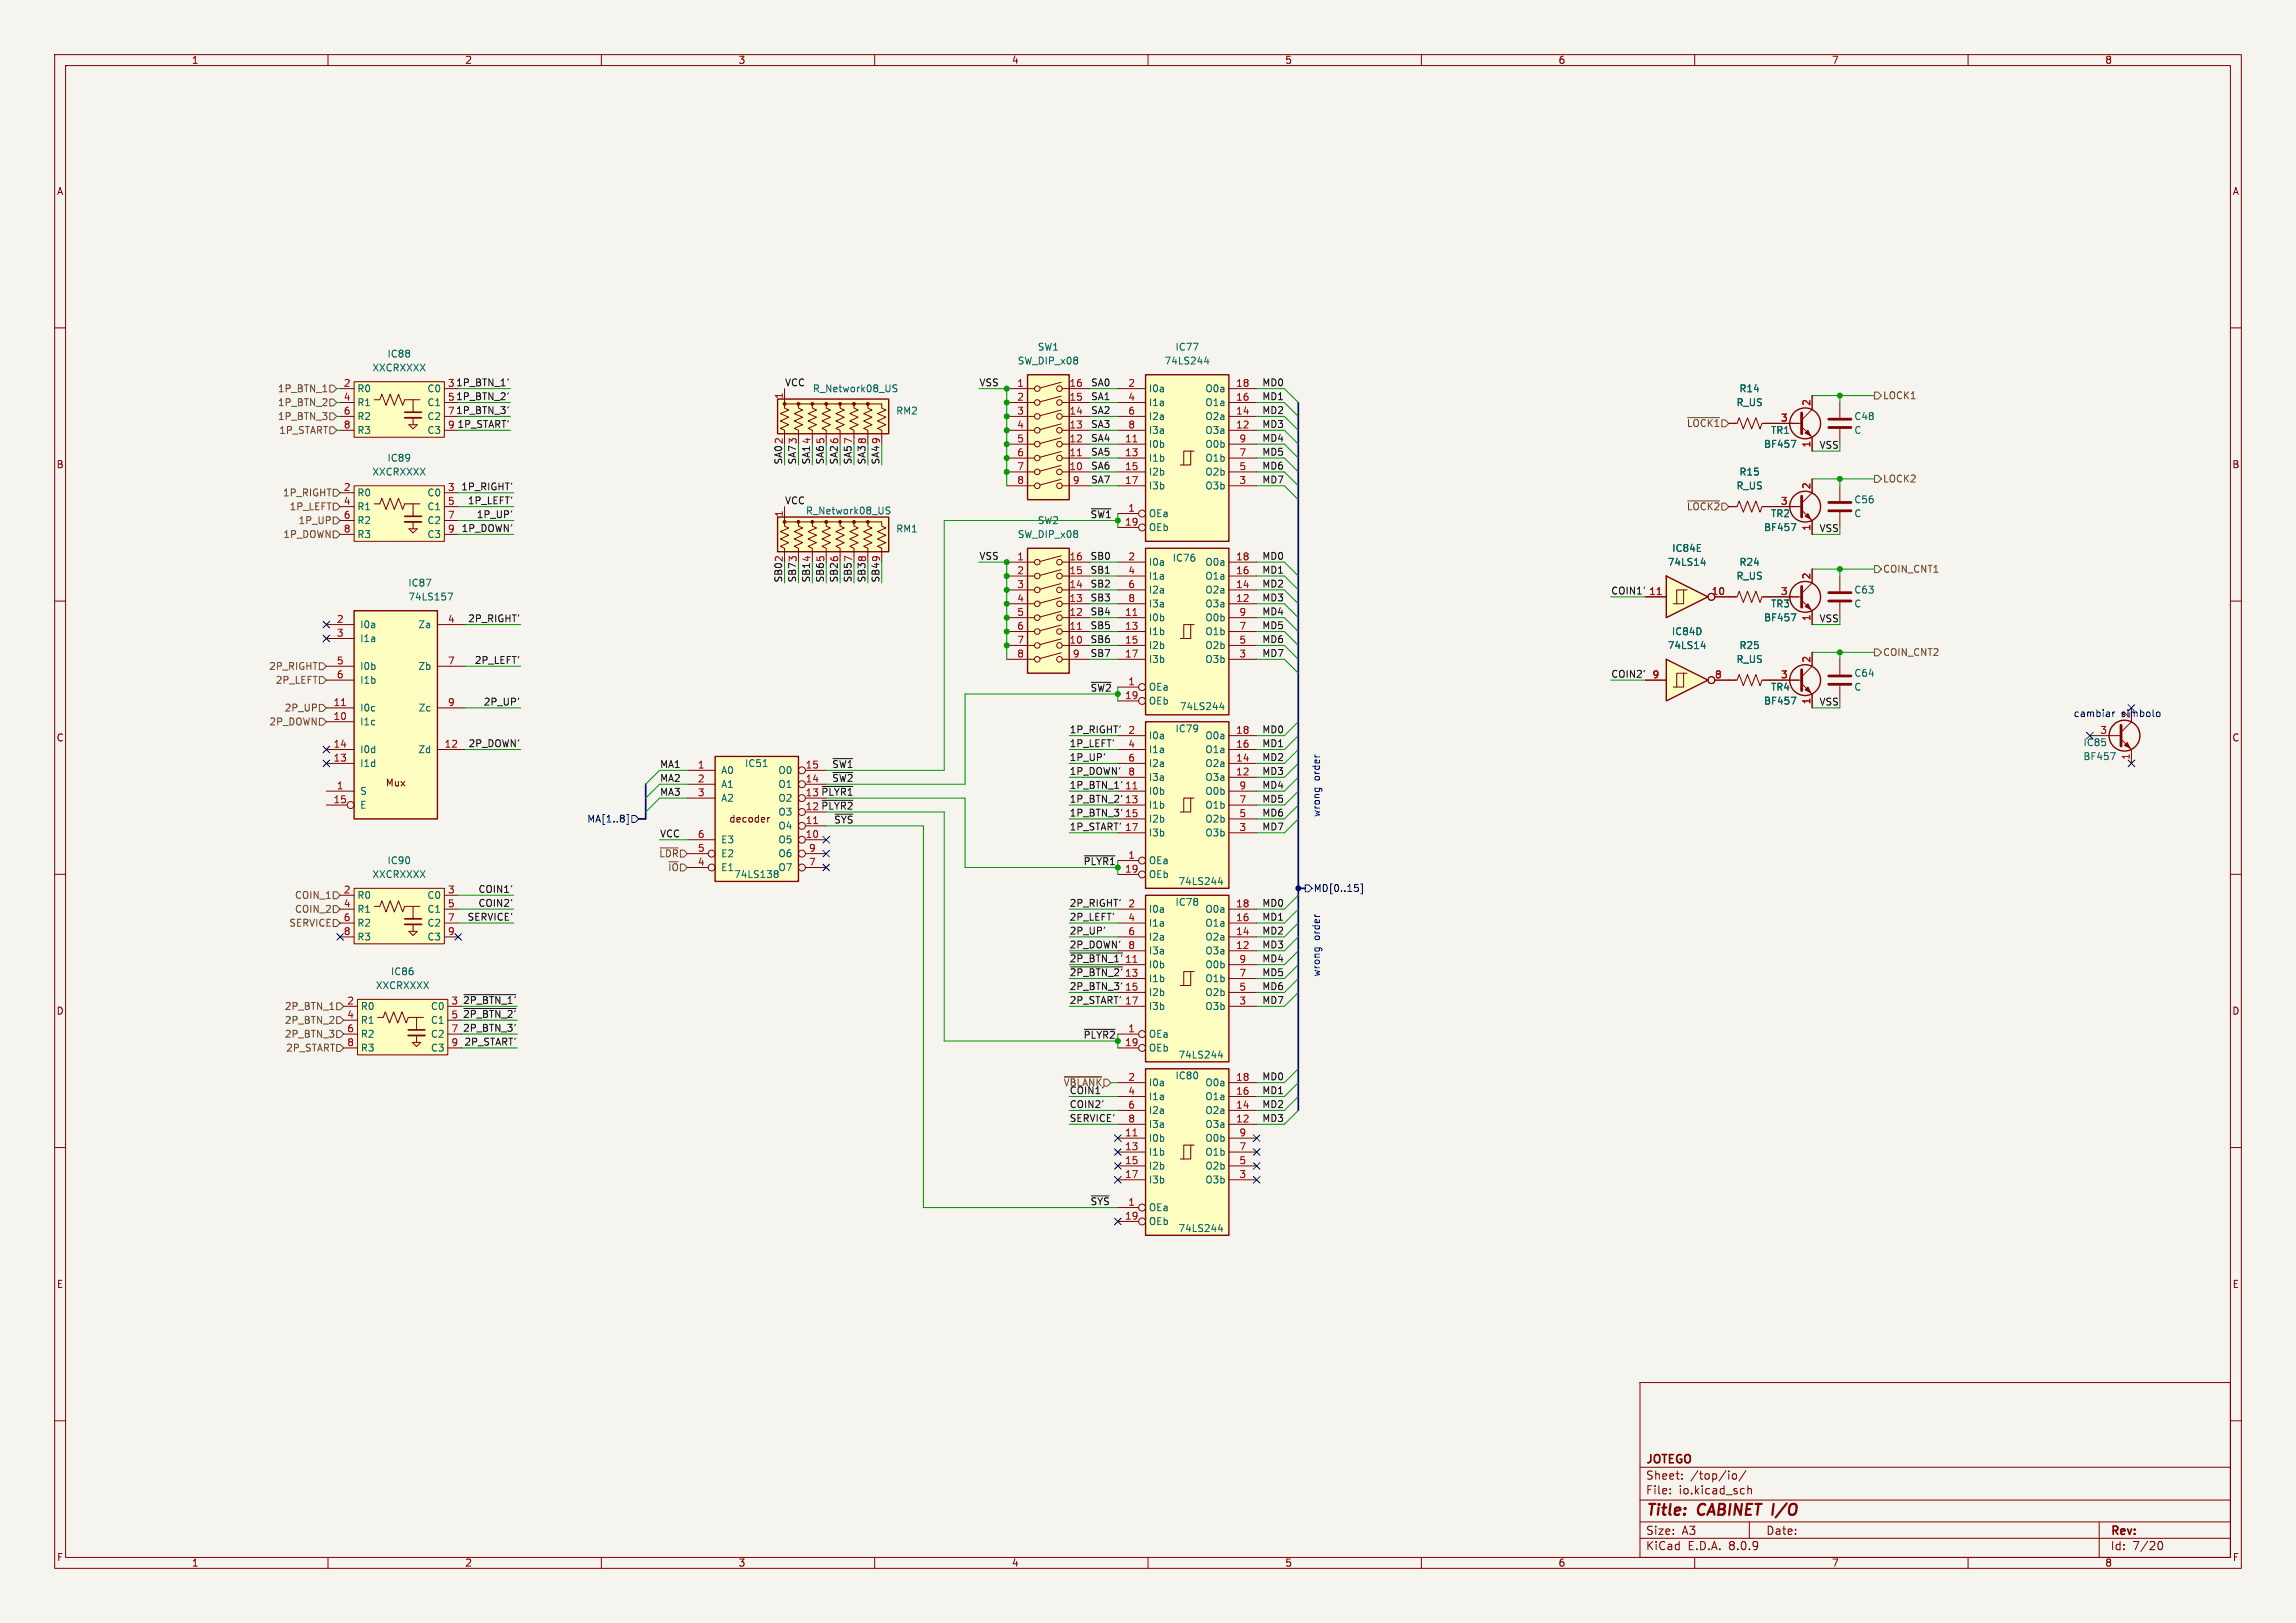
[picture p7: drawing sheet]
<svg xmlns="http://www.w3.org/2000/svg" width="420mm" height="297mm" viewBox="0 0 420 297" stroke-linecap="round" stroke-linejoin="round" font-family="sans-serif">
<defs><g id="words">
<g font-size="2.8" fill="#840000">
<text x="301" y="277.9">Title:</text>
<text x="310.6" y="277.9">CABINET I/O</text>
</g>
<g font-size="2.1" fill="#840000">
<text x="301" y="268.2">JOTEGO</text>
<text x="301" y="273.7">File:</text>
<text x="301" y="271">Sheet:</text>
<text x="307.1" y="273.7">io.kicad_sch</text>
<text x="309.2" y="271">/top/io/</text>
<text x="301" y="281.1">Size:</text>
<text x="307.6" y="281.1">A3</text>
<text x="323" y="281.1">Date:</text>
<text x="386" y="281.3">Rev:</text>
<text x="301" y="283.9">KiCad</text>
<text x="308.7" y="283.9">E.D.A.</text>
<text x="316.3" y="283.9">8.0.9</text>
<text x="386" y="283.9">Id:</text>
<text x="390.1" y="283.9">7/20</text>
</g>
<g font-size="1.8" fill="#840000">
<text x="35" y="11.9">1</text>
<text x="85" y="11.9">2</text>
<text x="135" y="11.9">3</text>
<text x="185" y="11.9">4</text>
<text x="235" y="11.9">5</text>
<text x="285" y="11.9">6</text>
<text x="335" y="11.9">7</text>
<text x="385" y="11.9">8</text>
<text x="10.3" y="35.9">A</text>
<text x="408.3" y="35.9">A</text>
<text x="10.3" y="85.9">B</text>
<text x="408.2" y="85.9">B</text>
<text x="10.3" y="135.9">C</text>
<text x="408.2" y="135.9">C</text>
<text x="69.9" y="144.1">Mux</text>
<text x="133.3" y="150.7">decoder</text>
<text x="10.3" y="185.9">D</text>
<text x="408.2" y="185.9">D</text>
<text x="10.3" y="235.9">E</text>
<text x="408.3" y="235.9">E</text>
<text x="10.3" y="285.9">F</text>
<text x="35" y="286.9">1</text>
<text x="85" y="286.9">2</text>
<text x="135" y="286.9">3</text>
<text x="185" y="286.9">4</text>
<text x="235" y="286.9">5</text>
<text x="285" y="286.9">6</text>
<text x="335" y="286.9">7</text>
<text x="385" y="286.9">8</text>
<text x="408.3" y="285.9">F</text>
</g>
<g font-size="1.8" fill="#006464">
<text x="70.8" y="65.6">IC88</text>
<text x="189.7" y="64.4">SW1</text>
<text x="214.9" y="64.4">IC77</text>
<text x="65.3" y="72">R0</text>
<text x="68" y="68.2">XXCRXXXX</text>
<text x="78.1" y="72">C0</text>
<text x="148.6" y="72">R_Network08_US</text>
<text x="186.1" y="66.9">SW_DIP_x08</text>
<text x="210.1" y="72">I0a</text>
<text x="212.9" y="66.9">74LS244</text>
<text x="220.4" y="72">O0a</text>
<text x="318.1" y="72">R14</text>
<text x="65.3" y="74.5">R1</text>
<text x="65.3" y="77.1">R2</text>
<text x="78.1" y="74.5">C1</text>
<text x="78.1" y="77.1">C2</text>
<text x="163.8" y="76">RM2</text>
<text x="210.1" y="74.5">I1a</text>
<text x="210.1" y="77.1">I2a</text>
<text x="220.4" y="77.1">O2a</text>
<text x="220.4" y="74.5">O1a</text>
<text x="317.5" y="74.5">R_US</text>
<text x="339.1" y="77.1">C48</text>
<text x="65.3" y="79.6">R3</text>
<text x="78.1" y="79.6">C3</text>
<text x="210.1" y="82.1">I0b</text>
<text x="210.1" y="79.6">I3a</text>
<text x="220.4" y="79.6">O3a</text>
<text x="220.4" y="82.1">O0b</text>
<text x="322.6" y="82.1">BF457</text>
<text x="323.9" y="79.6">TR1</text>
<text x="339.1" y="79.6">C</text>
<text x="68" y="87.2">XXCRXXXX</text>
<text x="70.8" y="84.7">IC89</text>
<text x="210.1" y="84.7">I1b</text>
<text x="210.1" y="87.2">I2b</text>
<text x="210.1" y="89.8">I3b</text>
<text x="220.4" y="89.8">O3b</text>
<text x="220.4" y="87.2">O2b</text>
<text x="220.4" y="84.7">O1b</text>
<text x="317.5" y="89.8">R_US</text>
<text x="318.1" y="87.2">R15</text>
<text x="65.3" y="91">R0</text>
<text x="65.3" y="93.6">R1</text>
<text x="78.1" y="91">C0</text>
<text x="78.1" y="93.6">C1</text>
<text x="147.3" y="94.3">R_Network08_US</text>
<text x="210.1" y="94.8">OEa</text>
<text x="323.9" y="94.8">TR2</text>
<text x="339.1" y="92.3">C56</text>
<text x="339.1" y="94.8">C</text>
<text x="65.3" y="96.1">R2</text>
<text x="65.3" y="98.7">R3</text>
<text x="78.1" y="96.1">C2</text>
<text x="78.1" y="98.7">C3</text>
<text x="163.8" y="97.6">RM1</text>
<text x="186.1" y="98.7">SW_DIP_x08</text>
<text x="189.7" y="96.1">SW2</text>
<text x="210.1" y="97.4">OEb</text>
<text x="305.8" y="101.2">IC84E</text>
<text x="322.6" y="97.4">BF457</text>
<text x="74.6" y="107.5">IC87</text>
<text x="210.1" y="103.7">I0a</text>
<text x="210.1" y="106.3">I1a</text>
<text x="214.4" y="103">IC76</text>
<text x="220.4" y="106.3">O1a</text>
<text x="220.4" y="103.7">O0a</text>
<text x="305" y="103.7">74LS14</text>
<text x="317.5" y="106.3">R_US</text>
<text x="318.1" y="103.7">R24</text>
<text x="74.6" y="110.1">74LS157</text>
<text x="210.1" y="113.9">I0b</text>
<text x="210.1" y="108.8">I2a</text>
<text x="210.1" y="111.4">I3a</text>
<text x="220.4" y="111.4">O3a</text>
<text x="220.4" y="108.8">O2a</text>
<text x="220.4" y="113.9">O0b</text>
<text x="322.6" y="113.9">BF457</text>
<text x="323.9" y="111.4">TR3</text>
<text x="339.1" y="108.8">C63</text>
<text x="339.1" y="111.4">C</text>
<text x="65.8" y="115.2">I0a</text>
<text x="65.8" y="117.7">I1a</text>
<text x="76.4" y="115.2">Za</text>
<text x="210.1" y="116.4">I1b</text>
<text x="210.1" y="119">I2b</text>
<text x="220.4" y="119">O2b</text>
<text x="220.4" y="116.4">O1b</text>
<text x="305" y="119">74LS14</text>
<text x="305.7" y="116.4">IC84D</text>
<text x="318.1" y="119">R25</text>
<text x="65.8" y="122.8">I0b</text>
<text x="65.8" y="125.3">I1b</text>
<text x="76.4" y="122.8">Zb</text>
<text x="210.1" y="121.5">I3b</text>
<text x="220.4" y="121.5">O3b</text>
<text x="317.5" y="121.5">R_US</text>
<text x="339.1" y="124.1">C64</text>
<text x="65.8" y="130.4">I0c</text>
<text x="76.5" y="130.4">Zc</text>
<text x="210.1" y="126.6">OEa</text>
<text x="210.1" y="129.1">OEb</text>
<text x="215.7" y="130.1">74LS244</text>
<text x="322.6" y="129.1">BF457</text>
<text x="323.9" y="126.6">TR4</text>
<text x="339.1" y="126.6">C</text>
<text x="65.8" y="132.9">I1c</text>
<text x="210.1" y="135.5">I0a</text>
<text x="214.9" y="134.2">IC79</text>
<text x="220.4" y="135.5">O0a</text>
<text x="381" y="136.8">IC85</text>
<text x="65.8" y="140.6">I1d</text>
<text x="65.8" y="138">I0d</text>
<text x="76.4" y="138">Zd</text>
<text x="131.8" y="141.8">A0</text>
<text x="136.2" y="140.6">IC51</text>
<text x="142.3" y="141.8">O0</text>
<text x="210.1" y="138">I1a</text>
<text x="210.1" y="140.6">I2a</text>
<text x="210.1" y="143.1">I3a</text>
<text x="220.4" y="143.1">O3a</text>
<text x="220.4" y="140.6">O2a</text>
<text x="220.4" y="138">O1a</text>
<text x="381" y="139.3">BF457</text>
<text x="65.8" y="145.6">S</text>
<text x="65.8" y="148.2">E</text>
<text x="131.8" y="144.4">A1</text>
<text x="131.8" y="146.9">A2</text>
<text x="142.3" y="149.5">O3</text>
<text x="142.3" y="146.9">O2</text>
<text x="142.3" y="144.4">O1</text>
<text x="210.1" y="145.6">I0b</text>
<text x="210.1" y="148.2">I1b</text>
<text x="220.4" y="148.2">O1b</text>
<text x="220.4" y="145.6">O0b</text>
<text x="131.8" y="154.5">E3</text>
<text x="142.3" y="154.5">O5</text>
<text x="142.3" y="152">O4</text>
<text x="210.1" y="150.7">I2b</text>
<text x="210.1" y="153.3">I3b</text>
<text x="220.4" y="153.3">O3b</text>
<text x="220.4" y="150.7">O2b</text>
<text x="68" y="160.9">XXCRXXXX</text>
<text x="70.8" y="158.3">IC90</text>
<text x="131.8" y="159.6">E1</text>
<text x="131.8" y="157.1">E2</text>
<text x="134.2" y="160.9">74LS138</text>
<text x="142.3" y="159.6">O7</text>
<text x="142.3" y="157.1">O6</text>
<text x="210.1" y="158.3">OEa</text>
<text x="210.1" y="160.9">OEb</text>
<text x="65.3" y="164.7">R0</text>
<text x="65.3" y="167.2">R1</text>
<text x="78.1" y="164.7">C0</text>
<text x="78.1" y="167.2">C1</text>
<text x="210.1" y="167.2">I0a</text>
<text x="214.9" y="166">IC78</text>
<text x="215.5" y="162.2">74LS244</text>
<text x="220.4" y="167.2">O0a</text>
<text x="65.3" y="169.8">R2</text>
<text x="65.3" y="172.3">R3</text>
<text x="78.1" y="169.8">C2</text>
<text x="78.1" y="172.3">C3</text>
<text x="210.1" y="169.8">I1a</text>
<text x="210.1" y="172.3">I2a</text>
<text x="220.4" y="172.3">O2a</text>
<text x="220.4" y="169.8">O1a</text>
<text x="71.4" y="178.7">IC86</text>
<text x="210.1" y="177.4">I0b</text>
<text x="210.1" y="179.9">I1b</text>
<text x="210.1" y="174.9">I3a</text>
<text x="220.4" y="174.9">O3a</text>
<text x="220.4" y="179.9">O1b</text>
<text x="220.4" y="177.4">O0b</text>
<text x="65.9" y="185">R0</text>
<text x="68.7" y="181.2">XXCRXXXX</text>
<text x="78.7" y="185">C0</text>
<text x="210.1" y="182.5">I2b</text>
<text x="210.1" y="185">I3b</text>
<text x="220.4" y="185">O3b</text>
<text x="220.4" y="182.5">O2b</text>
<text x="65.9" y="187.6">R1</text>
<text x="65.9" y="190.1">R2</text>
<text x="78.7" y="187.6">C1</text>
<text x="78.7" y="190.1">C2</text>
<text x="210.1" y="190.1">OEa</text>
<text x="65.9" y="192.6">R3</text>
<text x="78.7" y="192.6">C3</text>
<text x="210.1" y="192.6">OEb</text>
<text x="214.9" y="197.7">IC80</text>
<text x="215.5" y="193.9">74LS244</text>
<text x="210.1" y="199">I0a</text>
<text x="210.1" y="201.5">I1a</text>
<text x="220.4" y="201.5">O1a</text>
<text x="220.4" y="199">O0a</text>
<text x="210.1" y="209.1">I0b</text>
<text x="210.1" y="204.1">I2a</text>
<text x="210.1" y="206.6">I3a</text>
<text x="220.4" y="206.6">O3a</text>
<text x="220.4" y="204.1">O2a</text>
<text x="220.4" y="209.1">O0b</text>
<text x="210.1" y="211.7">I1b</text>
<text x="210.1" y="214.2">I2b</text>
<text x="220.4" y="214.2">O2b</text>
<text x="220.4" y="211.7">O1b</text>
<text x="210.1" y="221.8">OEa</text>
<text x="210.1" y="216.8">I3b</text>
<text x="220.4" y="216.8">O3b</text>
<text x="210.1" y="224.4">OEb</text>
<text x="215.5" y="225.7">74LS244</text>
</g>
<g font-size="1.8" fill="#725600">
<text x="50.7" y="72">1P_BTN_1</text>
<text x="50.7" y="74.5">1P_BTN_2</text>
<text x="50.7" y="77.1">1P_BTN_3</text>
<text x="344.4" y="73.3">LOCK1</text>
<text x="51" y="79.6">1P_START</text>
<text x="308.5" y="78.3">~{LOCK1}</text>
<text x="344.4" y="88.5">LOCK2</text>
<text x="51.7" y="91">1P_RIGHT</text>
<text x="52.9" y="93.6">1P_LEFT</text>
<text x="308.5" y="93.6">~{LOCK2}</text>
<text x="51.7" y="98.7">1P_DOWN</text>
<text x="54.5" y="96.1">1P_UP</text>
<text x="344.4" y="105">COIN_CNT1</text>
<text x="49.1" y="122.8">2P_RIGHT</text>
<text x="50.3" y="125.3">2P_LEFT</text>
<text x="344.4" y="120.2">COIN_CNT2</text>
<text x="52" y="130.4">2P_UP</text>
<text x="49.2" y="132.9">2P_DOWN</text>
<text x="120.5" y="157.1">~{LDR}</text>
<text x="122.1" y="159.6">~{IO}</text>
<text x="53.9" y="164.7">COIN_1</text>
<text x="53.9" y="167.2">COIN_2</text>
<text x="52.8" y="169.8">SERVICE</text>
<text x="52" y="185">2P_BTN_1</text>
<text x="52" y="187.6">2P_BTN_2</text>
<text x="52" y="190.1">2P_BTN_3</text>
<text x="52.3" y="192.6">2P_START</text>
</g>
<g font-size="1.8" fill="#a90000">
<text x="62.8" y="70.9">2</text>
<text x="81.8" y="70.9">3</text>
<text x="186" y="70.9">1</text>
<text x="195.5" y="70.9">16</text>
<text x="206.3" y="70.9">2</text>
<text x="226" y="70.9">18</text>
<text x="62.8" y="73.4">4</text>
<text x="62.8" y="75.9">6</text>
<text x="81.8" y="73.4">5</text>
<text x="81.8" y="75.9">7</text>
<text x="143.3" y="73.1" transform="rotate(-90 143.3 73.1)">1</text>
<text x="186" y="73.4">2</text>
<text x="186" y="75.9">3</text>
<text x="195.5" y="75.9">14</text>
<text x="195.5" y="73.4">15</text>
<text x="206.3" y="73.4">4</text>
<text x="206.3" y="75.9">6</text>
<text x="226" y="75.9">14</text>
<text x="226" y="73.4">16</text>
<text x="325.7" y="77.2">3</text>
<text x="331.2" y="74.4" transform="rotate(-90 331.2 74.4)">2</text>
<text x="62.8" y="78.5">8</text>
<text x="81.8" y="78.5">9</text>
<text x="145.8" y="81.4" transform="rotate(-90 145.8 81.4)">3</text>
<text x="148.3" y="81.4" transform="rotate(-90 148.3 81.4)">4</text>
<text x="186" y="78.5">4</text>
<text x="186" y="81">5</text>
<text x="186" y="83.6">6</text>
<text x="195.5" y="83.6">11</text>
<text x="195.5" y="81">12</text>
<text x="195.5" y="78.5">13</text>
<text x="205.7" y="81">11</text>
<text x="205.7" y="83.6">13</text>
<text x="206.3" y="78.5">8</text>
<text x="226" y="78.5">12</text>
<text x="226.6" y="83.6">7</text>
<text x="226.6" y="81">9</text>
<text x="331.2" y="82" transform="rotate(-90 331.2 82)">1</text>
<text x="62.8" y="89.9">2</text>
<text x="81.8" y="89.9">3</text>
<text x="186" y="86.1">7</text>
<text x="186" y="88.6">8</text>
<text x="195.5" y="86.1">10</text>
<text x="196.1" y="88.6">9</text>
<text x="205.7" y="86.1">15</text>
<text x="205.7" y="88.6">17</text>
<text x="226.6" y="88.6">3</text>
<text x="226.6" y="86.1">5</text>
<text x="331.2" y="89.6" transform="rotate(-90 331.2 89.6)">2</text>
<text x="62.8" y="92.5">4</text>
<text x="62.8" y="95">6</text>
<text x="81.8" y="92.5">5</text>
<text x="81.8" y="95">7</text>
<text x="143.3" y="94.7" transform="rotate(-90 143.3 94.7)">1</text>
<text x="206.3" y="93.7">1</text>
<text x="325.7" y="92.5">3</text>
<text x="62.8" y="97.5">8</text>
<text x="81.8" y="97.5">9</text>
<text x="205.7" y="96.3">19</text>
<text x="331.2" y="97.2" transform="rotate(-90 331.2 97.2)">1</text>
<text x="145.8" y="102.9" transform="rotate(-90 145.8 102.9)">3</text>
<text x="186" y="102.6">1</text>
<text x="186" y="105.2">2</text>
<text x="186" y="107.7">3</text>
<text x="195.5" y="107.7">14</text>
<text x="195.5" y="105.2">15</text>
<text x="195.5" y="102.6">16</text>
<text x="206.3" y="102.6">2</text>
<text x="206.3" y="105.2">4</text>
<text x="206.3" y="107.7">6</text>
<text x="226" y="107.7">14</text>
<text x="226" y="105.2">16</text>
<text x="226" y="102.6">18</text>
<text x="331.2" y="106.1" transform="rotate(-90 331.2 106.1)">2</text>
<text x="186" y="110.2">4</text>
<text x="186" y="112.8">5</text>
<text x="195.5" y="112.8">12</text>
<text x="195.5" y="110.2">13</text>
<text x="205.7" y="112.8">11</text>
<text x="206.3" y="110.2">8</text>
<text x="226" y="110.2">12</text>
<text x="226.6" y="112.8">9</text>
<text x="301.6" y="109">11</text>
<text x="313" y="109">10</text>
<text x="325.7" y="109">3</text>
<text x="331.2" y="113.7" transform="rotate(-90 331.2 113.7)">1</text>
<text x="61.5" y="114">2</text>
<text x="61.5" y="116.6">3</text>
<text x="81.8" y="114">4</text>
<text x="186" y="115.3">6</text>
<text x="186" y="117.9">7</text>
<text x="195.5" y="117.9">10</text>
<text x="195.5" y="115.3">11</text>
<text x="205.7" y="115.3">13</text>
<text x="205.7" y="117.9">15</text>
<text x="226.6" y="117.9">5</text>
<text x="226.6" y="115.3">7</text>
<text x="61.5" y="121.7">5</text>
<text x="61.5" y="124.2">6</text>
<text x="81.8" y="121.7">7</text>
<text x="186" y="120.4">8</text>
<text x="196.1" y="120.4">9</text>
<text x="205.7" y="120.4">17</text>
<text x="206.3" y="125.5">1</text>
<text x="226.6" y="120.4">3</text>
<text x="302.2" y="124.2">9</text>
<text x="313.6" y="124.2">8</text>
<text x="325.7" y="124.2">3</text>
<text x="331.2" y="121.4" transform="rotate(-90 331.2 121.4)">2</text>
<text x="60.9" y="131.8">10</text>
<text x="60.9" y="129.3">11</text>
<text x="81.8" y="129.3">9</text>
<text x="205.7" y="128">19</text>
<text x="331.2" y="129" transform="rotate(-90 331.2 129)">1</text>
<text x="60.9" y="136.9">14</text>
<text x="81.2" y="136.9">12</text>
<text x="206.3" y="134.4">2</text>
<text x="206.3" y="136.9">4</text>
<text x="226" y="136.9">16</text>
<text x="226" y="134.4">18</text>
<text x="384.1" y="134.4">3</text>
<text x="60.9" y="139.4">13</text>
<text x="127.6" y="140.7">1</text>
<text x="127.6" y="143.3">2</text>
<text x="147.3" y="143.3">14</text>
<text x="147.3" y="140.7">15</text>
<text x="206.3" y="139.4">6</text>
<text x="206.3" y="142">8</text>
<text x="226" y="142">12</text>
<text x="226" y="139.4">14</text>
<text x="389.6" y="139.1" transform="rotate(-90 389.6 139.1)">1</text>
<text x="60.9" y="147.1">15</text>
<text x="61.5" y="144.5">1</text>
<text x="127.6" y="145.8">3</text>
<text x="226.6" y="149.6">5</text>
<text x="226.6" y="147.1">7</text>
<text x="226.6" y="144.5">9</text>
<text x="127.6" y="156">5</text>
<text x="127.6" y="153.4">6</text>
<text x="147.3" y="153.4">10</text>
<text x="147.3" y="150.9">11</text>
<text x="147.9" y="156">9</text>
<text x="226.6" y="152.1">3</text>
<text x="127.6" y="158.5">4</text>
<text x="147.9" y="158.5">7</text>
<text x="205.7" y="159.8">19</text>
<text x="206.3" y="157.2">1</text>
<text x="62.8" y="163.6">2</text>
<text x="62.8" y="166.1">4</text>
<text x="81.8" y="163.6">3</text>
<text x="81.8" y="166.1">5</text>
<text x="206.3" y="166.1">2</text>
<text x="226" y="166.1">18</text>
<text x="62.8" y="168.7">6</text>
<text x="62.8" y="171.2">8</text>
<text x="81.8" y="168.7">7</text>
<text x="81.8" y="171.2">9</text>
<text x="206.3" y="168.7">4</text>
<text x="206.3" y="171.2">6</text>
<text x="206.3" y="173.7">8</text>
<text x="226" y="173.7">12</text>
<text x="226" y="171.2">14</text>
<text x="226" y="168.7">16</text>
<text x="205.7" y="176.3">11</text>
<text x="205.7" y="178.8">13</text>
<text x="226.6" y="178.8">7</text>
<text x="226.6" y="176.3">9</text>
<text x="63.4" y="183.9">2</text>
<text x="226.6" y="183.9">3</text>
<text x="226.6" y="181.4">5</text>
<text x="63.4" y="186.4">4</text>
<text x="63.4" y="189">6</text>
<text x="63.4" y="191.5">8</text>
<text x="82.5" y="189">7</text>
<text x="82.5" y="191.5">9</text>
<text x="205.7" y="191.5">19</text>
<text x="206.3" y="189">1</text>
<text x="206.3" y="197.9">2</text>
<text x="226" y="197.9">18</text>
<text x="206.3" y="200.4">4</text>
<text x="206.3" y="202.9">6</text>
<text x="226" y="202.9">14</text>
<text x="226" y="200.4">16</text>
<text x="205.7" y="208">11</text>
<text x="206.3" y="205.5">8</text>
<text x="226" y="205.5">12</text>
<text x="226.6" y="208">9</text>
<text x="205.7" y="210.6">13</text>
<text x="205.7" y="213.1">15</text>
<text x="205.7" y="215.6">17</text>
<text x="226.6" y="215.6">3</text>
<text x="226.6" y="213.1">5</text>
<text x="226.6" y="210.6">7</text>
<text x="205.7" y="223.3">19</text>
</g>
<g font-size="1.8" fill="#0f0f0f">
<text x="83.3" y="70.8">1P_BTN_1'</text>
<text x="143.5" y="70.8">VCC</text>
<text x="179.1" y="70.8">VSS</text>
<text x="199.5" y="70.8">SA0</text>
<text x="230.8" y="70.8">MD0</text>
<text x="83.3" y="73.3">1P_BTN_2'</text>
<text x="83.3" y="75.9">1P_BTN_3'</text>
<text x="199.5" y="73.3">SA1</text>
<text x="199.5" y="75.9">SA2</text>
<text x="230.8" y="75.9">MD2</text>
<text x="230.8" y="73.3">MD1</text>
<text x="83.6" y="78.4">1P_START'</text>
<text x="143.3" y="81.4" transform="rotate(-90 143.3 81.4)">2</text>
<text x="150.9" y="81.4" transform="rotate(-90 150.9 81.4)">5</text>
<text x="153.4" y="81.4" transform="rotate(-90 153.4 81.4)">6</text>
<text x="156" y="81.4" transform="rotate(-90 156 81.4)">7</text>
<text x="158.5" y="81.4" transform="rotate(-90 158.5 81.4)">8</text>
<text x="161" y="81.4" transform="rotate(-90 161 81.4)">9</text>
<text x="199.5" y="83.5">SA5</text>
<text x="199.5" y="80.9">SA4</text>
<text x="199.5" y="78.4">SA3</text>
<text x="230.8" y="78.4">MD3</text>
<text x="230.8" y="80.9">MD4</text>
<text x="230.8" y="83.5">MD5</text>
<text x="84.3" y="89.8">1P_RIGHT'</text>
<text x="143.2" y="85.1" transform="rotate(-90 143.2 85.1)">SA0</text>
<text x="145.7" y="85.1" transform="rotate(-90 145.7 85.1)">SA7</text>
<text x="148.2" y="85.1" transform="rotate(-90 148.2 85.1)">SA1</text>
<text x="150.8" y="85.1" transform="rotate(-90 150.8 85.1)">SA6</text>
<text x="153.3" y="85.1" transform="rotate(-90 153.3 85.1)">SA2</text>
<text x="155.9" y="85.1" transform="rotate(-90 155.9 85.1)">SA5</text>
<text x="158.4" y="85.1" transform="rotate(-90 158.4 85.1)">SA3</text>
<text x="160.9" y="85.1" transform="rotate(-90 160.9 85.1)">SA4</text>
<text x="199.5" y="88.6">SA7</text>
<text x="199.5" y="86">SA6</text>
<text x="230.8" y="88.6">MD7</text>
<text x="230.8" y="86">MD6</text>
<text x="85.5" y="92.4">1P_LEFT'</text>
<text x="87.1" y="94.9">1P_UP'</text>
<text x="143.5" y="92.4">VCC</text>
<text x="84.3" y="97.4">1P_DOWN'</text>
<text x="143.2" y="106.7" transform="rotate(-90 143.2 106.7)">SB0</text>
<text x="143.3" y="102.9" transform="rotate(-90 143.3 102.9)">2</text>
<text x="145.7" y="106.7" transform="rotate(-90 145.7 106.7)">SB7</text>
<text x="148.2" y="106.7" transform="rotate(-90 148.2 106.7)">SB1</text>
<text x="148.3" y="102.9" transform="rotate(-90 148.3 102.9)">4</text>
<text x="150.8" y="106.7" transform="rotate(-90 150.8 106.7)">SB6</text>
<text x="150.9" y="102.9" transform="rotate(-90 150.9 102.9)">5</text>
<text x="153.3" y="106.7" transform="rotate(-90 153.3 106.7)">SB2</text>
<text x="153.4" y="102.9" transform="rotate(-90 153.4 102.9)">6</text>
<text x="155.9" y="106.7" transform="rotate(-90 155.9 106.7)">SB5</text>
<text x="156" y="102.9" transform="rotate(-90 156 102.9)">7</text>
<text x="158.4" y="106.7" transform="rotate(-90 158.4 106.7)">SB3</text>
<text x="158.5" y="102.9" transform="rotate(-90 158.5 102.9)">8</text>
<text x="160.9" y="106.7" transform="rotate(-90 160.9 106.7)">SB4</text>
<text x="161" y="102.9" transform="rotate(-90 161 102.9)">9</text>
<text x="179.1" y="102.5">VSS</text>
<text x="199.4" y="107.6">SB2</text>
<text x="199.4" y="102.5">SB0</text>
<text x="199.4" y="105.1">SB1</text>
<text x="230.8" y="107.6">MD2</text>
<text x="230.8" y="102.5">MD0</text>
<text x="230.8" y="105.1">MD1</text>
<text x="85.6" y="114">2P_RIGHT'</text>
<text x="199.4" y="110.1">SB3</text>
<text x="199.4" y="112.7">SB4</text>
<text x="230.8" y="112.7">MD4</text>
<text x="230.8" y="110.1">MD3</text>
<text x="294.6" y="108.9">COIN1' 11</text>
<text x="199.4" y="115.2">SB5</text>
<text x="199.4" y="117.8">SB6</text>
<text x="230.8" y="117.8">MD6</text>
<text x="230.8" y="115.2">MD5</text>
<text x="86.8" y="121.6">2P_LEFT'</text>
<text x="199.4" y="120.3">SB7</text>
<text x="230.8" y="120.3">MD7</text>
<text x="294.6" y="124.1">COIN2'</text>
<text x="88.4" y="129.2">2P_UP'</text>
<text x="85.6" y="136.8">2P_DOWN'</text>
<text x="195.6" y="136.8">1P_LEFT'</text>
<text x="195.6" y="134.3">1P_RIGHT'</text>
<text x="230.8" y="136.8">MD1</text>
<text x="230.8" y="134.3">MD0</text>
<text x="120.6" y="140.6">MA1</text>
<text x="120.6" y="143.2">MA2</text>
<text x="152.1" y="140.6">~{SW1}</text>
<text x="152.1" y="143.2">~{SW2}</text>
<text x="195.6" y="139.4">1P_UP'</text>
<text x="195.6" y="141.9">1P_DOWN'</text>
<text x="230.8" y="141.9">MD3</text>
<text x="230.8" y="139.4">MD2</text>
<text x="120.6" y="145.7">MA3</text>
<text x="147.3" y="148.3">12 ~{PLYR2}</text>
<text x="147.3" y="145.8">13 ~{PLYR1}</text>
<text x="195.6" y="149.5">1P_BTN_3' 15</text>
<text x="195.6" y="147">1P_BTN_2' 13</text>
<text x="195.6" y="144.4">1P_BTN_1' 11</text>
<text x="230.8" y="149.5">MD6</text>
<text x="230.8" y="147">MD5</text>
<text x="230.8" y="144.4">MD4</text>
<text x="120.6" y="153.3">VCC</text>
<text x="152.5" y="150.8">~{SYS}</text>
<text x="195.6" y="152.1">1P_START' 17</text>
<text x="230.8" y="152.1">MD7</text>
<text x="87.4" y="163.5">COIN1'</text>
<text x="87.4" y="166">COIN2'</text>
<text x="195.6" y="166">2P_RIGHT'</text>
<text x="230.8" y="166">MD0</text>
<text x="85.4" y="168.6">SERVICE'</text>
<text x="195.6" y="173.6">2P_DOWN'</text>
<text x="195.6" y="168.6">2P_LEFT'</text>
<text x="195.6" y="171.1">2P_UP'</text>
<text x="230.8" y="173.6">MD3</text>
<text x="230.8" y="171.1">MD2</text>
<text x="230.8" y="168.6">MD1</text>
<text x="195.6" y="178.7">~{2P_BTN_2'}</text>
<text x="195.6" y="176.2">~{2P_BTN_1'}</text>
<text x="230.8" y="176.2">MD4</text>
<text x="230.8" y="178.7">MD5</text>
<text x="82.5" y="183.9">3 ~{2P_BTN_1'}</text>
<text x="195.6" y="183.8">2P_START' 17</text>
<text x="195.6" y="181.3">2P_BTN_3' 15</text>
<text x="230.8" y="183.8">MD7</text>
<text x="230.8" y="181.3">MD6</text>
<text x="82.5" y="186.4">5 ~{2P_BTN_2'}</text>
<text x="84.6" y="188.9">2P_BTN_3'</text>
<text x="84.9" y="191.4">2P_START'</text>
<text x="230.8" y="197.8">MD0</text>
<text x="195.6" y="200.3">COIN1'</text>
<text x="195.6" y="202.9">COIN2'</text>
<text x="230.8" y="202.9">MD2</text>
<text x="230.8" y="200.3">MD1</text>
<text x="195.6" y="205.4">SERVICE'</text>
<text x="230.8" y="205.4">MD3</text>
<text x="199.4" y="220.6">~{SYS} 1</text>
</g>
<g font-size="1.8" fill="#009600">
<text x="332.7" y="82.2">VSS</text>
<text x="199.4" y="94.9">~{SW1}</text>
<text x="332.7" y="97.4">VSS</text>
<text x="332.7" y="114">VSS</text>
<text x="199.4" y="126.7">~{SW2}</text>
<text x="332.7" y="129.2">VSS</text>
<text x="198.1" y="158.4">~{PLYR1}</text>
<text x="198.1" y="190.2">~{PLYR2}</text>
<text x="194.5" y="199">~{~{VBLANK}}</text>
</g>
<g font-size="1.8" fill="#0000c2">
<text x="379.2" y="131.4">cambiar</text>
<text x="388" y="131.4">simbolo</text>
<text x="389.6" y="131.5" transform="rotate(-90 389.6 131.5)">2</text>
<text x="241.7" y="142.9" transform="rotate(-90 241.7 142.9)">order</text>
<text x="241.7" y="149.6" transform="rotate(-90 241.7 149.6)">wrong</text>
<text x="241.7" y="172.1" transform="rotate(-90 241.7 172.1)">order</text>
<text x="241.7" y="178.8" transform="rotate(-90 241.7 178.8)">wrong</text>
</g>
<g font-size="1.8" fill="#000084">
<text x="107.3" y="150.7">MA[1..8]</text>
<text x="240.2" y="163.4">MD[0..15]</text>
</g>
</g></defs>
<path d="M0 0h420v297h-420z" fill="#f5f4ef" stroke="#f5f4ef" stroke-width=".18"/>
<g fill="none" stroke="#840000" stroke-width=".18">
<path d="M10 10h400v277h-400zM12 12h396v273h-396zM60 10v2M110 10v2M160 10v2M210 10v2M260 10v2M310 10v2M360 10v2M10 60h2M408 60h2M10 110h2"/>
<path d="M408 110h2M10 160h2M408 160h2M10 210h2M408 210h2M300 253h108v32h-108zM10 260h2M300 278.5h108M300 274.5h108M300 268.5h108M305.5 273.2v.2M305.5 272.5v.1"/>
<path d="M307.7 270.5v.2M307.7 269.8v.1M316.2 269.2v.1M317 269.8l.4-.1 .3 .3v.4l-.3 .3-.4-.1-.1-.2v-.4zM319.4 269.1l-1.3 1.9M319.7 271.9v1.5M319.7 272.5l.2-.1 .4 .1 .1 .9M320 278.5v3M384 278.5v6.5M408 260h2M60 285v2M110 285v2"/>
<path d="M160 285v2M210 285v2M260 285v2M300 281.5h108M310 285v2M360 285v2M394.7 282.7l.2-.5 .2-.1a.8 .8 0 0 1 .5 .7 .8 .8 0 0 1-.5 .8l-.2-.2-.2-.4"/>
</g>
<path d="M130.8 138.4h15.2v22.9h-15.2z" fill="#ffffc2"/>
<path d="M130.8 138.4h15.2v22.9h-15.2z" fill="none" stroke="#840000" stroke-width=".25"/>
<g fill="none" stroke="#840000" stroke-width=".18">
<path d="M125.7 141h5.1M125.7 153.7h5.1M125.7 146.1h5.1M125.7 143.5h5.1M125.7 158.8h3.8M125.7 156.2h3.8M140.4 149.6v.8M140.8 149.6l-.4 .2M147.3 141h3.8M147.3 153.7h3.8M147.3 151.1h3.8M147.3 148.6h3.8"/>
<path d="M147.3 146.1h3.8M147.3 143.5h3.8M147.3 158.8h3.8M147.3 156.2h3.8"/>
<circle cx="130.2" cy="158.7" r=".63"/>
<circle cx="130.2" cy="156.2" r=".63"/>
<circle cx="146.7" cy="153.7" r=".63"/>
<circle cx="146.7" cy="148.6" r=".63"/>
<circle cx="146.7" cy="141" r=".63"/>
<circle cx="146.7" cy="158.7" r=".63"/>
<circle cx="146.7" cy="146" r=".63"/>
<circle cx="146.7" cy="143.5" r=".63"/>
<circle cx="146.7" cy="151.1" r=".63"/>
<circle cx="146.7" cy="156.2" r=".63"/>
</g>
<path d="M148.8 150.7h.8" fill="none" stroke="#a90000" stroke-width=".18"/>
<path d="M139.6 140.3h.7M141.7 159.8l.1 .1h-.1M141.8 159.3l-.1 .1M142.3 160.1l-.1 .4h-.5" fill="none" stroke="#006464" stroke-width=".18"/>
<path d="M142.2 73h20.4v6.4h-20.4z" fill="#ffffc2"/>
<path d="M142.2 73h20.4v6.4h-20.4z" fill="none" stroke="#840000" stroke-width=".25"/>
<g fill="#840000" stroke="#840000" stroke-width=".18">
<circle cx="143.5" cy="73.9" r=".25"/>
<circle cx="146" cy="73.9" r=".25"/>
<circle cx="148.6" cy="73.9" r=".25"/>
<circle cx="151.1" cy="73.9" r=".25"/>
<circle cx="153.7" cy="73.9" r=".25"/>
<circle cx="156.2" cy="73.9" r=".25"/>
<circle cx="158.7" cy="73.9" r=".25"/>
</g>
<path d="M143.5 71.1v2.6M146 73.9v.8l.8 .3-1.5 .7 1.5 .7-1.5 .6 1.5 .7-1.5 .7 .7 .3v1.3M148.6 73.9v.8l.8 .3-1.6 .7 1.6 .7-1.6 .6 1.6 .7-1.6 .7 .8 .3v1.3M151.1 73.9v.8l.8 .3-1.5 .7 1.5 .7-1.5 .6 1.5 .7-1.5 .7 .7 .3v1.3M153.7 73.9v.8l.7 .3-1.5 .7 1.5 .7-1.5 .6 1.5 .7-1.5 .7 .8 .3v1.3M156.2 73.9v.8l.8 .3-1.6 .7 1.6 .7-1.6 .6 1.6 .7-1.6 .7 .8 .3v1.3M158.7 73.9v.8l.8 .3-1.5 .7 1.5 .7-1.5 .6 1.5 .7-1.5 .7 .7 .3v1.3M143.5 80v-1.3l-.8-.3 1.6-.7-1.6-.7 1.6-.6-1.6-.7 1.6-.7-.8-.3v-.8h17.8v.8l.8 .3-1.6 .7 1.6 .7-1.6 .6 1.6 .7-1.6 .7 .8 .3v1.3" fill="none" stroke="#840000" stroke-width=".18"/>
<path d="M164.1 70.5l-.5-.1-.2 .2v.3l.5 .3 .2 .3-.3 .2-.5-.1" fill="none" stroke="#006464" stroke-width=".18"/>
<path d="M142.2 94.6h20.4v6.4h-20.4z" fill="#ffffc2"/>
<path d="M142.2 94.6h20.4v6.4h-20.4z" fill="none" stroke="#840000" stroke-width=".25"/>
<g fill="#840000" stroke="#840000" stroke-width=".18">
<circle cx="143.5" cy="95.5" r=".25"/>
<circle cx="146" cy="95.5" r=".25"/>
<circle cx="148.6" cy="95.5" r=".25"/>
<circle cx="151.1" cy="95.5" r=".25"/>
<circle cx="153.7" cy="95.5" r=".25"/>
<circle cx="156.2" cy="95.5" r=".25"/>
<circle cx="158.7" cy="95.5" r=".25"/>
</g>
<path d="M143.5 92.7v2.6M146 95.5v.8l.8 .3-1.5 .7 1.5 .6-1.5 .7 1.5 .7-1.5 .7 .7 .3v1.3M148.6 95.5v.8l.8 .3-1.6 .7 1.6 .6-1.6 .7 1.6 .7-1.6 .7 .8 .3v1.3M151.1 95.5v.8l.8 .3-1.5 .7 1.5 .6-1.5 .7 1.5 .7-1.5 .7 .7 .3v1.3M153.7 95.5v.8l.7 .3-1.5 .7 1.5 .6-1.5 .7 1.5 .7-1.5 .7 .8 .3v1.3M156.2 95.5v.8l.8 .3-1.6 .7 1.6 .6-1.6 .7 1.6 .7-1.6 .7 .8 .3v1.3M158.7 95.5v.8l.8 .3-1.5 .7 1.5 .6-1.5 .7 1.5 .7-1.5 .7 .7 .3v1.3M143.5 101.6v-1.3l-.8-.3 1.6-.7-1.6-.7 1.6-.7-1.6-.6 1.6-.7-.8-.3v-.8h17.8v.8l.8 .3-1.6 .7 1.6 .6-1.6 .7 1.6 .7-1.6 .7 .8 .3v1.3" fill="none" stroke="#840000" stroke-width=".18"/>
<path d="M162.8 92.8h-.5l-.2 .1v.4l.6 .2 .1 .3-.2 .3-.5-.1" fill="none" stroke="#006464" stroke-width=".18"/>
<path d="M209.5 132.1h15.3v30.5h-15.3z" fill="#ffffc2"/>
<g fill="none" stroke="#840000" stroke-width=".18">
<path d="M204.5 139.7h5M204.5 137.2h5M204.5 134.6h5M224.8 139.7h5.1M224.8 137.2h5.1M224.8 134.6h5.1M204.5 157.5h3.8M204.5 144.8h5M204.5 142.2h5M204.5 147.3h5M204.5 149.9h5M204.5 152.4h5"/>
<path d="M217.8 146.1h-1.3v2.5M218.4 146.1h-.6v2.5h-1.9M224.8 144.8h5.1M224.8 142.2h5.1M224.8 147.3h5.1M224.8 149.9h5.1M224.8 152.4h5.1M204.5 160h3.8"/>
<circle cx="208.9" cy="157.5" r=".63"/>
<circle cx="208.9" cy="160" r=".63"/>
</g>
<path d="M209.5 132.1h15.3v30.5h-15.3z" fill="none" stroke="#840000" stroke-width=".25"/>
<path d="M207.3 144.4h.7" fill="none" stroke="#a90000" stroke-width=".18"/>
<path d="M223.2 160.5l-.3 .9h.8M223.5 161v.9" fill="none" stroke="#006464" stroke-width=".18"/>
<path d="M65.4 182.9h16.5v10.1h-16.5z" fill="#ffffc2"/>
<g fill="none" stroke="#840000" stroke-width=".18">
<path d="M62.9 184.2h2.5M62.9 186.7h2.5M62.9 189.2h2.5M62.9 191.8h2.5M65.4 182.9h16.5v10.1h-16.5zM69.1 186.2h1l.4-1 .7 2 .8-2 .8 2 .7-2 .8 2 .4-1h2.8M75.4 190.8h1.6l-.8 .7zM76.2 186.2v2.3M76.2 189.5v1.3M81.9 184.2h2.6M81.9 186.7h2.6M81.9 189.2h2.6"/>
<path d="M81.9 191.8h2.6"/>
</g>
<path d="M74.7 189.5h3" fill="none" stroke="#840000" stroke-width=".33"/>
<path d="M74.7 188.5h3" fill="none" stroke="#840000" stroke-width=".3"/>
<path d="M209.5 68.6h15.3v30.5h-15.3z" fill="#ffffc2"/>
<g fill="none" stroke="#840000" stroke-width=".18">
<path d="M204.5 78.7h5M204.5 76.2h5M204.5 73.7h5M204.5 71.1h5M224.8 78.7h5.1M224.8 76.2h5.1M224.8 73.7h5.1M224.8 71.1h5.1M204.5 94h3.8M204.5 81.3h5M204.5 83.8h5M204.5 86.4h5"/>
<path d="M204.5 88.9h5M204.5 96.5h3.8M217.8 82.6h-1.3v2.5M218.4 82.6h-.6v2.5h-1.9M224.8 81.3h5.1M224.8 83.8h5.1M224.8 86.4h5.1M224.8 88.9h5.1M382.3 134.6h5.7M388 135.3l1.9 1.9v2.5M389.9 129.5v2.6l-1.9 1.9"/>
<circle cx="208.9" cy="94" r=".63"/>
<circle cx="208.9" cy="96.5" r=".63"/>
</g>
<g fill="none" stroke="#840000" stroke-width=".25">
<path d="M209.5 68.6h15.3v30.5h-15.3z"/>
<circle cx="388.6" cy="134.6" r="2.82"/>
</g>
<path d="M207.3 80.9h.7" fill="none" stroke="#a90000" stroke-width=".18"/>
<path d="M220.6 65.3l-.3 .9h.8M220.9 65.8v.8M386.1 137.7h.8l-.5 1.3" fill="none" stroke="#006464" stroke-width=".18"/>
<path d="M388 132.7v3.8" fill="none" stroke="#840000" stroke-width=".51"/>
<path d="M388.6 136.4l.5-.5 .5 1z" fill="#840000" stroke="#840000" stroke-width=".18"/>
<path d="M64.8 162.6h16.5v10.1h-16.5z" fill="#ffffc2"/>
<g fill="none" stroke="#840000" stroke-width=".18">
<path d="M62.2 163.8h2.6M62.2 166.4h2.6M62.2 168.9h2.6M62.2 171.5h2.6M64.8 162.6h16.5v10.1h-16.5zM68.5 165.9h1l.3-1.1 .8 2.1 .8-2.1 .7 2.1 .8-2.1 .8 2.1 .3-1h2.8M74.8 170.4h1.5l-.7 .8zM75.6 165.9v2.2M75.6 169.2v1.2M81.3 163.8h2.5M81.3 166.4h2.5M81.3 168.9h2.5"/>
<path d="M81.3 171.5h2.5"/>
</g>
<path d="M74 169.2h3.1" fill="none" stroke="#840000" stroke-width=".33"/>
<path d="M74 168.1h3.1" fill="none" stroke="#840000" stroke-width=".3"/>
<path d="M64.8 69.9h16.5v10.1h-16.5z" fill="#ffffc2"/>
<g fill="none" stroke="#840000" stroke-width=".18">
<path d="M62.2 71.1h2.6M62.2 73.7h2.6M62.2 76.2h2.6M62.2 78.7h2.6M64.8 69.9h16.5v10.1h-16.5zM68.5 73.2h1l.3-1.1 .8 2.1 .8-2.1 .7 2.1 .8-2.1 .8 2.1 .3-1h2.8M74.8 77.7h1.5l-.7 .8zM75.6 73.2v2.2M75.6 76.5v1.2M81.3 71.1h2.5M81.3 73.7h2.5M81.3 76.2h2.5"/>
<path d="M81.3 78.7h2.5"/>
</g>
<path d="M74 76.5h3.1" fill="none" stroke="#840000" stroke-width=".33"/>
<path d="M74 75.4h3.1" fill="none" stroke="#840000" stroke-width=".3"/>
<path d="M188 100.3h7.6v22.9h-7.6z" fill="#ffffc2"/>
<g fill="none" stroke="#840000" stroke-width=".18">
<path d="M316.2 77.5h1.6l.3-1 .8 2 .8-2 .7 2 .8-2 .7 2 .4-1h7.3M329.6 78.1l1.9 1.9v2.6M331.5 72.4v2.5l-1.9 1.9M336.5 73.7v2.8M336.5 78.5v2.8M316.2 92.7h1.6l.3-1 .8 2 .8-2 .7 2 .8-2 .7 2 .4-1h1.5M184.1 102.9h5.1M184.1 118.1h5.1M184.1 115.6h5.1M184.1 113h5.1M184.1 110.5h5.1M184.1 108h5.1"/>
<path d="M184.1 105.4h5.1M194.1 119.5l-3.9 1M194.1 116.9l-3.9 1.1M194.1 114.4l-3.9 1M194.1 111.9l-3.9 1M194.1 109.3l-3.9 1.1M194.1 106.8l-3.9 1M194.1 104.2l-3.9 1.1M194.1 101.7l-3.9 1M194.3 102.9h5.1M194.3 118.1h5.1M194.3 115.6h5.1"/>
<path d="M194.3 113h5.1M194.3 110.5h5.1M194.3 108h5.1M194.3 105.4h5.1M184.1 120.7h5.1M194.3 120.7h5.1"/>
<circle cx="189.7" cy="118.1" r=".51"/>
<circle cx="189.7" cy="105.4" r=".51"/>
<circle cx="189.7" cy="113" r=".51"/>
<circle cx="189.7" cy="115.6" r=".51"/>
<circle cx="189.7" cy="110.5" r=".51"/>
<circle cx="189.7" cy="108" r=".51"/>
<circle cx="189.7" cy="102.9" r=".51"/>
<circle cx="193.8" cy="105.4" r=".51"/>
<circle cx="193.8" cy="113" r=".51"/>
<circle cx="193.8" cy="102.9" r=".51"/>
<circle cx="193.8" cy="118.1" r=".51"/>
<circle cx="193.8" cy="115.6" r=".51"/>
<circle cx="193.8" cy="108" r=".51"/>
<circle cx="193.8" cy="110.5" r=".51"/>
<circle cx="189.7" cy="120.7" r=".51"/>
<circle cx="193.8" cy="120.7" r=".51"/>
</g>
<g fill="none" stroke="#840000" stroke-width=".25">
<path d="M188 100.3h7.6v22.9h-7.6z"/>
<circle cx="330.2" cy="77.5" r="2.82"/>
</g>
<path d="M197.1 115.2h.7" fill="none" stroke="#a90000" stroke-width=".18"/>
<path d="M329.6 75.6v3.8M334.5 76.7h4.1M334.5 78.2h4.1" fill="none" stroke="#840000" stroke-width=".51"/>
<path d="M330.2 79.2l.5-.5 .5 1.1z" fill="#840000" stroke="#840000" stroke-width=".18"/>
<path d="M327.7 80.6h.8l-.5 1.3" fill="none" stroke="#006464" stroke-width=".18"/>
<path d="M209.5 195.6h15.3v30.5h-15.3z" fill="#ffffc2"/>
<g fill="none" stroke="#840000" stroke-width=".18">
<path d="M323.8 92.7h5.8M329.6 93.3l1.9 2v2.5M331.5 87.6v2.6l-1.9 1.9M336.5 88.9v2.8M336.5 93.7v2.8M331.5 119.4v2.5l-1.9 1.9M323.8 124.5h5.8M329.6 125.1l1.9 1.9v2.5M204.5 198.1h5M224.8 198.1h5.1M204.5 208.3h5M204.5 205.7h5"/>
<path d="M204.5 210.8h5M204.5 203.2h5M204.5 213.4h5M204.5 200.7h5M204.5 215.9h5M217.8 209.6h-1.3v2.5M218.4 209.6h-.6v2.5h-1.9M224.8 208.3h5.1M224.8 205.7h5.1M224.8 210.8h5.1M224.8 203.2h5.1M224.8 213.4h5.1"/>
<path d="M224.8 200.7h5.1M224.8 215.9h5.1M204.5 221h3.8M204.5 223.5h3.8"/>
<circle cx="208.9" cy="221" r=".63"/>
<circle cx="208.9" cy="223.5" r=".63"/>
</g>
<g fill="none" stroke="#840000" stroke-width=".25">
<path d="M209.5 195.6h15.3v30.5h-15.3z"/>
<circle cx="330.2" cy="92.7" r="2.82"/>
<circle cx="330.2" cy="124.5" r="2.82"/>
</g>
<path d="M207.3 207.9h.7" fill="none" stroke="#a90000" stroke-width=".18"/>
<path d="M327.7 95.8h.8l-.5 1.3M327.7 127.6h.8l-.5 1.2M223.2 224l-.3 .9h.8M223.5 224.5v.9" fill="none" stroke="#006464" stroke-width=".18"/>
<path d="M329.6 90.8v3.8M334.5 91.9h4.1M334.5 93.5h4.1M329.6 122.6v3.8" fill="none" stroke="#840000" stroke-width=".51"/>
<g fill="#840000" stroke="#840000" stroke-width=".18">
<path d="M330.2 126.2l.5-.5 .5 1z"/>
<path d="M330.2 94.5l.5-.5 .5 1z"/>
</g>
<path d="M188 68.6h7.6v22.8h-7.6z" fill="#ffffc2"/>
<g fill="none" stroke="#840000" stroke-width=".18">
<path d="M184.1 71.1h5.1M184.1 78.7h5.1M184.1 76.2h5.1M184.1 73.7h5.1M194.1 77.6l-3.9 1M194.1 75l-3.9 1.1M194.1 72.5l-3.9 1M194.1 70l-3.9 1M194.3 71.1h5.1M194.3 78.7h5.1M194.3 76.2h5.1M194.3 73.7h5.1"/>
<path d="M184.1 86.4h5.1M184.1 83.8h5.1M184.1 81.3h5.1M184.1 88.9h5.1M194.1 87.7l-3.9 1M194.1 85.2l-3.9 1M194.1 82.6l-3.9 1.1M194.1 80.1l-3.9 1.1M194.3 86.4h5.1M194.3 83.8h5.1M194.3 81.3h5.1M194.3 88.9h5.1"/>
<path d="M336.5 105.4v2.8M336.5 110.2v2.8M336.5 120.7v2.7M336.5 125.5v2.8"/>
<circle cx="189.7" cy="76.2" r=".51"/>
<circle cx="189.7" cy="71.1" r=".51"/>
<circle cx="189.7" cy="73.7" r=".51"/>
<circle cx="189.7" cy="78.7" r=".51"/>
<circle cx="193.8" cy="76.2" r=".51"/>
<circle cx="193.8" cy="73.7" r=".51"/>
<circle cx="193.8" cy="71.1" r=".51"/>
<circle cx="193.8" cy="78.7" r=".51"/>
<circle cx="189.7" cy="83.8" r=".51"/>
<circle cx="189.7" cy="86.4" r=".51"/>
<circle cx="189.7" cy="81.3" r=".51"/>
<circle cx="189.7" cy="88.9" r=".51"/>
<circle cx="193.8" cy="83.8" r=".51"/>
<circle cx="193.8" cy="86.4" r=".51"/>
<circle cx="193.8" cy="88.9" r=".51"/>
<circle cx="193.8" cy="81.3" r=".51"/>
</g>
<path d="M188 68.6h7.6v22.8h-7.6z" fill="none" stroke="#840000" stroke-width=".25"/>
<path d="M197.1 83.4h.7" fill="none" stroke="#a90000" stroke-width=".18"/>
<path d="M334.5 108.5h4.1M334.5 110h4.1M334.5 123.7h4.1M334.5 125.2h4.1" fill="none" stroke="#840000" stroke-width=".51"/>
<path d="M304.8 120.7l7.6 3.8-7.6 3.8z" fill="#ffffc2"/>
<path d="M304.8 120.7l7.6 3.8-7.6 3.8z" fill="none" stroke="#840000" stroke-width=".25"/>
<g fill="none" stroke="#840000" stroke-width=".18">
<path d="M301 124.5h3.8M308 123.2h-1.3v2.5M308.6 123.2h-.6v2.5h-1.9M313.7 124.5h2.5"/>
<circle cx="313.1" cy="124.5" r=".63"/>
</g>
<path d="M311.2 118.3h.8M311.8 117.8v.9" fill="none" stroke="#006464" stroke-width=".18"/>
<path d="M209.5 163.8h15.3v30.5h-15.3z" fill="#ffffc2"/>
<g fill="none" stroke="#840000" stroke-width=".18">
<path d="M316.2 109.2h1.6l.3-1 .8 2 .8-2 .7 2 .8-2 .7 2 .4-1h7.3M329.6 109.9l1.9 1.9v2.5M331.5 104.1v2.6l-1.9 1.9M204.5 176.5h5M204.5 174h5M204.5 179.1h5M204.5 171.5h5M204.5 168.9h5M204.5 166.4h5M217.8 177.8h-1.3v2.5M218.4 177.8h-.6v2.5h-1.9M224.8 176.5h5.1"/>
<path d="M224.8 174h5.1M224.8 179.1h5.1M224.8 171.5h5.1M224.8 168.9h5.1M224.8 166.4h5.1M204.5 189.2h3.8M204.5 181.6h5M204.5 184.2h5M204.5 191.8h3.8M224.8 181.6h5.1M224.8 184.2h5.1"/>
<circle cx="208.9" cy="191.8" r=".63"/>
<circle cx="208.9" cy="189.2" r=".63"/>
</g>
<g fill="none" stroke="#840000" stroke-width=".25">
<path d="M209.5 163.8h15.3v30.5h-15.3z"/>
<circle cx="330.2" cy="109.2" r="2.82"/>
</g>
<path d="M207.3 176.1h.7" fill="none" stroke="#a90000" stroke-width=".18"/>
<path d="M327.7 112.3h.8l-.5 1.3M223.2 192.3l-.3 .9h.8M223.5 192.8v.8" fill="none" stroke="#006464" stroke-width=".18"/>
<path d="M329.6 107.3v3.8" fill="none" stroke="#840000" stroke-width=".51"/>
<path d="M330.2 111l.5-.5 .5 1z" fill="#840000" stroke="#840000" stroke-width=".18"/>
<path d="M304.8 105.4l7.6 3.8-7.6 3.8z" fill="#ffffc2"/>
<path d="M304.8 105.4l7.6 3.8-7.6 3.8z" fill="none" stroke="#840000" stroke-width=".25"/>
<g fill="none" stroke="#840000" stroke-width=".18">
<path d="M301 109.2h3.8M308 108h-1.3v2.5M308.6 108h-.6v2.5h-1.9M313.7 109.2h2.5"/>
<circle cx="313.1" cy="109.2" r=".63"/>
</g>
<path d="M303.1 108.8h.8" fill="none" stroke="#a90000" stroke-width=".18"/>
<path d="M311.2 103h.8M311.8 102.6v.8" fill="none" stroke="#006464" stroke-width=".18"/>
<path d="M209.5 100.3h15.3v30.5h-15.3z" fill="#ffffc2"/>
<g fill="none" stroke="#840000" stroke-width=".18">
<path d="M204.5 113h5M204.5 110.5h5M204.5 115.6h5M204.5 108h5M204.5 118.1h5M204.5 105.4h5M204.5 102.9h5M217.8 114.3h-1.3v2.5M218.4 114.3h-.6v2.5h-1.9M224.8 113h5.1M224.8 110.5h5.1M224.8 115.6h5.1"/>
<path d="M224.8 108h5.1M224.8 118.1h5.1M224.8 105.4h5.1M224.8 102.9h5.1M204.5 125.7h3.8M204.5 120.7h5M204.5 128.3h3.8M224.8 120.7h5.1"/>
<circle cx="208.9" cy="125.7" r=".63"/>
<circle cx="208.9" cy="128.3" r=".63"/>
</g>
<path d="M209.5 100.3h15.3v30.5h-15.3z" fill="none" stroke="#840000" stroke-width=".25"/>
<path d="M207.3 112.6h.7" fill="none" stroke="#a90000" stroke-width=".18"/>
<path d="M223.4 128.5l-.3 .9h.8M223.7 129v.9" fill="none" stroke="#006464" stroke-width=".18"/>
<path d="M64.8 111.8h15.2v38.1h-15.2z" fill="#ffffc2"/>
<path d="M64.8 111.8h15.2v38.1h-15.2z" fill="none" stroke="#840000" stroke-width=".25"/>
<g fill="none" stroke="#840000" stroke-width=".18">
<path d="M59.7 114.3h5.1M59.7 116.8h5.1M80 114.3h5.1M59.7 132.1h5.1M59.7 129.5h5.1M59.7 137.2h5.1M59.7 139.7h5.1M59.7 121.9h5.1M59.7 124.5h5.1M80 129.5h5.1M80 137.2h5.1M80 121.9h5.1"/>
<path d="M316.2 124.5h1.6l.3-1.1 .8 2.1 .8-2.1 .7 2.1 .8-2.1 .7 2.1 .4-1h1.5M59.7 144.8h5.1M59.7 147.3h3.8M73.4 143l.6 .8M74 143l-.6 .8"/>
<circle cx="64.1" cy="147.3" r=".63"/>
</g>
<path d="M62.5 129.1h.7" fill="none" stroke="#a90000" stroke-width=".18"/>
<path d="M82 108.5h.8l-.5 1.3" fill="none" stroke="#006464" stroke-width=".18"/>
<path d="M64.8 88.9h16.5v10.2h-16.5z" fill="#ffffc2"/>
<g fill="none" stroke="#840000" stroke-width=".18">
<path d="M316.2 77.5h1.3M322.6 77.5h6.3M331.5 72.4v2.5M62.2 90.2h2.6M62.2 92.7h2.6M62.2 95.3h2.6M62.2 97.8h2.6M64.8 88.9h16.5v10.2h-16.5zM68.5 92.2h1l.3-1 .8 2 .8-2 .7 2 .8-2 .8 2 .3-1h2.8M74.8 96.8h1.5l-.7 .7zM75.6 92.2v2.3M75.6 95.5v1.3"/>
<path d="M81.3 90.2h2.5M81.3 92.7h2.5M81.3 95.3h2.5M81.3 97.8h2.5M316.2 92.7h1.3M322.6 92.7h6.3M331.5 80v2.6M331.5 87.6v2.6M331.5 95.3v2.5M301 109.2h3.8M313.7 109.2h3.8M322.6 109.2h6.3"/>
<path d="M331.5 104.1v2.6M331.5 111.8v2.5M331.5 119.4v2.5M301 124.5h3.8M313.7 124.5h3.8M322.6 124.5h6.3M331.5 127v2.5"/>
<circle cx="313.1" cy="109.2" r=".63"/>
<circle cx="313.1" cy="124.5" r=".63"/>
</g>
<path d="M74 95.5h3.1" fill="none" stroke="#840000" stroke-width=".33"/>
<path d="M74 94.5h3.1" fill="none" stroke="#840000" stroke-width=".3"/>
<g fill="none" stroke="#725600" stroke-width=".18">
<path d="M59.1 71.7h.7M60.3 70.5h.7l.6 .6-.6 .7h-.7zM60.3 78.1h.7l.6 .6-.6 .7h-.7zM60.3 73h.7l.6 .7-.6 .6h-.7zM60.3 75.6h.7l.6 .6-.6 .6h-.7zM308.7 76.4h5.8M342.9 71.8h.6l.7 .6-.7 .6h-.6zM61 92.1h.6l.6 .6-.6 .6h-.6zM61 89.5h.6l.6 .7-.6 .6h-.6zM61 97.2h.6l.6 .6-.6 .6h-.6zM61 94.6h.6l.6 .7-.6 .6h-.6zM308.7 91.7h5.8"/>
<path d="M342.9 87h.6l.7 .6-.7 .7h-.6zM342.9 118.7h.6l.7 .7-.7 .6h-.6zM342.9 103.5h.6l.7 .6-.7 .7h-.6zM58.4 131.4h.7l.6 .7-.6 .6h-.7zM58.4 128.9h.7l.6 .6-.6 .7h-.7zM58.4 121.3h.7l.6 .6-.6 .7h-.7zM58.4 123.8h.7l.6 .7-.6 .6h-.7zM120.7 155.2h3.3M61 163.2h.6l.6 .6-.6 .7h-.6zM61 168.3h.6l.6 .6-.6 .6h-.6zM61 165.7h.6l.6 .7-.6 .6h-.6zM60.3 184.7h.8"/>
<path d="M61.6 183.5h.6l.7 .7-.7 .6h-.6zM61.6 186.1h.6l.7 .6-.7 .6h-.6zM61.6 188.6h.6l.7 .6-.7 .7h-.6zM61.6 191.1h.6l.7 .7-.7 .6h-.6zM194.7 197.1h6.8"/>
</g>
<g fill="none" stroke="#000084" stroke-width=".18">
<path d="M59.1 113.7l1.2 1.2M59.1 116.2l1.2 1.2M60.3 113.7l-1.2 1.2M60.3 116.2l-1.2 1.2M59.1 136.6l1.2 1.2M59.1 139.1l1.2 1.2M60.3 136.6l-1.2 1.2M60.3 139.1l-1.2 1.2M381.7 134l1.2 1.2M382.9 134l-1.2 1.2M389.3 139.1l1.2 1.2M389.3 128.9l1.2 1.2"/>
<path d="M390.5 139.1l-1.2 1.2M390.5 128.9l-1.2 1.2M114.6 149h.3v1.9h-.3M115.6 149.2h.6l.6 .7-.6 .6h-.6zM150.5 158.1l1.2 1.3M150.5 155.6l1.2 1.2M150.5 153.1l1.2 1.2M151.7 158.1l-1.2 1.3M151.7 155.6l-1.2 1.2M151.7 153.1l-1.2 1.2M61.6 170.8l1.2 1.3M62.8 170.8l-1.2 1.3"/>
<path d="M83.2 170.8l1.2 1.3M84.4 170.8l-1.2 1.3M238.8 161.9h.6l.6 .7-.6 .6h-.6zM247.8 161.9h.6M248.4 162.4l.1 .2-.1 .5M248.9 161.7h.3v1.9h-.3M203.9 212.8l1.2 1.2M203.9 215.3l1.2 1.2M203.9 210.2l1.2 1.2M203.9 207.7l1.2 1.2M205.1 212.8l-1.2 1.2M205.1 215.3l-1.2 1.2"/>
<path d="M205.1 210.2l-1.2 1.2M205.1 207.7l-1.2 1.2M229.3 212.8l1.2 1.2M229.3 210.2l1.2 1.2M229.3 215.3l1.2 1.2M229.3 207.7l1.2 1.2M230.5 212.8l-1.2 1.2M230.5 210.2l-1.2 1.2M230.5 215.3l-1.2 1.2M230.5 207.7l-1.2 1.2M203.9 222.9l1.2 1.2M205.1 222.9l-1.2 1.2"/>
</g>
<g fill="none" stroke="#0f0f0f" stroke-width=".18">
<path d="M93 71.9l-.1 .2M93 74.4l-.1 .3M93 69.3l-.1 .3M93.6 93.5l-.1 .2M199.6 93.1h3.6M94.9 127.8l-.1 .2M152.4 138.8h3.6M199.6 124.9h3.6M202.1 137.9l-.1 .3M150.4 143.9h5.6M150.4 146.5h5.6M152.4 141.4h3.6"/>
<path d="M152.7 149h3.3M198.3 156.6h5.7M195.8 176.9h9.6M195.8 174.4h9.6M202.1 169.7l-.1 .2M84.8 182h9.6M84.8 184.6h9.6M94.3 187.4l-.1 .3M198.3 188.4h5.7M199.6 218.8h3.3"/>
</g>
<path d="M386.5 130.3v.8M386.8 130.3l-.3 .2M394.6 130.4l.3-.1 .2 .2v.5l-.2 .1h-.3M240.5 144.3h1.2M240.6 144.3l-.1 .1M241.3 144.3l.1 .1M240.5 173.5h1.2M240.6 173.5l-.1 .1M241.3 173.5l.1 .1" fill="none" stroke="#0000c2" stroke-width=".18"/>
<path d="M237.5 73.7v129.5M118.1 143.5v6.4h-1.3M237.5 162.6h1.3" fill="none" stroke="#000084" stroke-width=".3"/>
<g fill="none" stroke="#009600" stroke-width=".18">
<path d="M61.6 73.7h.6M61.6 71.1h.6M61.6 76.2h.6M61.6 78.7h.6M83.8 73.7h9.5M83.8 71.1h9.5M83.8 76.2h9.5M83.8 78.7h9.5M179.1 71.1h5v17.8M199.4 73.7h5.1M199.4 71.1h5.1M199.4 76.2h5.1"/>
<path d="M199.4 78.7h5.1M229.9 73.7h5l2.6 2.5M229.9 71.1h5l2.6 2.6M229.9 76.2h5l2.6 2.5M229.9 78.7h5l2.6 2.6M331.5 72.4h11.4M336.5 72.4v1.3M83.8 97.8h10.2M83.8 95.3h10.2M83.8 90.2h10.2M83.8 92.7h10.2M143.5 81.3v3.8"/>
<path d="M146 81.3v3.8M148.6 81.3v3.8M151.1 81.3v3.8M153.7 81.3v3.8M156.2 81.3v3.8M158.7 81.3v3.8M161.3 81.3v3.8M199.4 86.4h5.1M199.4 83.8h5.1M199.4 88.9h5.1M199.4 81.3h5.1M204.5 96.5v-1.2h-31.8v45.7h-21.6"/>
<path d="M229.9 86.4h5l2.6 2.5M229.9 83.8h5l2.6 2.6M229.9 88.9h5l2.6 2.5M229.9 81.3h5l2.6 2.5M331.5 97.8h5M331.5 87.6h11.4M331.5 82.6h5M336.5 87.6v1.3M85.1 114.3h10.1M143.5 102.9v3.8M146 102.9v3.8M148.6 102.9v3.8"/>
<path d="M151.1 102.9v3.8M153.7 102.9v3.8M156.2 102.9v3.8M158.7 102.9v3.8M161.3 102.9v3.8M179.1 102.9h5v17.8M199.4 108h5.1M199.4 102.9h5.1M199.4 105.4h5.1M199.4 110.5h5.1M199.4 113h5.1M199.4 115.6h5.1"/>
<path d="M199.4 118.1h5.1M229.9 108h5l2.6 2.5M229.9 102.9h5l2.6 2.5M229.9 105.4h5l2.6 2.6M229.9 110.5h5l2.6 2.5M229.9 113h5l2.6 2.6M229.9 115.6h5l2.6 2.5M229.9 118.1h5l2.6 2.6M294.6 109.2h6.4M331.5 114.3h5M331.5 119.4h11.4M331.5 104.1h11.4"/>
<path d="M336.5 104.1v1.3M336.5 119.4v1.3M85.1 129.5h10.1M85.1 137.2h10.1M85.1 121.9h10.1M195.6 137.2h8.9M195.6 139.7h8.9M195.6 134.6h8.9M199.4 120.7h5.1M204.5 128.3v-1.3h-28v16.5h-25.4M229.9 120.7h5l2.6 2.5M237.5 134.6l-2.6 2.6h-5"/>
<path d="M237.5 137.2l-2.6 2.5h-5M237.5 132.1l-2.6 2.5h-5M237.5 139.7l-2.6 2.5h-5M294.6 124.5h6.4M331.5 129.5h5M120.6 153.7h5.1M125.7 141h-5.1l-2.5 2.5M125.7 146.1h-5.1l-2.5 2.5M125.7 143.5h-5.1l-2.5 2.6M151.1 146.1h25.4v12.7h28v1.2M151.1 151.1h17.8v69.9h35.6M151.1 148.6h21.6v41.9h31.8v1.3"/>
<path d="M195.6 149.9h8.9M195.6 144.8h8.9M195.6 152.4h8.9M195.6 147.3h8.9M195.6 142.2h8.9M237.5 147.3l-2.6 2.6h-5M237.5 142.2l-2.6 2.6h-5M237.5 149.9l-2.6 2.5h-5M237.5 144.8l-2.6 2.5h-5M83.8 166.4h10.2M83.8 163.8h10.2M83.8 168.9h10.2"/>
<path d="M195.6 166.4h8.9M195.6 174h8.9M195.6 179.1h8.9M195.6 171.5h8.9M195.6 168.9h8.9M195.6 176.5h8.9M237.5 163.8l-2.6 2.6h-5M237.5 171.5l-2.6 2.5h-5M237.5 176.5l-2.6 2.6h-5M237.5 168.9l-2.6 2.6h-5M237.5 166.4l-2.6 2.5h-5M237.5 174l-2.6 2.5h-5"/>
<path d="M237.5 179.1l-2.6 2.5h-5M84.5 191.8h10.1M84.5 184.2h10.1M84.5 186.7h10.1M84.5 189.2h10.1M195.6 184.2h8.9M195.6 181.6h8.9M237.5 181.6l-2.6 2.6h-5M237.5 198.1l-2.6 2.6h-5M237.5 195.6l-2.6 2.5h-5M195.6 200.7h8.9M195.6 203.2h8.9"/>
<path d="M195.6 205.7h8.9M237.5 200.7l-2.6 2.5h-5M237.5 203.2l-2.6 2.5h-5"/>
</g>
<path d="M327.7 95.8h.8l-.5 1.3M327.7 80.6h.8l-.5 1.3M311.2 103h.8M311.2 118.3h.8M311.8 102.6v.8M311.8 117.8v.9M327.7 112.3h.8l-.5 1.3M327.7 127.6h.8l-.5 1.2" fill="none" stroke="#006464" stroke-width=".18"/>
<path d="M303.1 108.8h.8" fill="none" stroke="#a90000" stroke-width=".18"/>
<g fill="#009600" stroke="#009600" stroke-width=".18">
<circle cx="184.1" cy="113" r=".46"/>
<circle cx="184.1" cy="102.9" r=".46"/>
<circle cx="184.1" cy="110.5" r=".46"/>
<circle cx="184.1" cy="105.4" r=".46"/>
<circle cx="184.1" cy="108" r=".46"/>
<circle cx="184.1" cy="73.7" r=".46"/>
<circle cx="184.1" cy="78.7" r=".46"/>
<circle cx="184.1" cy="76.2" r=".46"/>
<circle cx="184.1" cy="81.3" r=".46"/>
<circle cx="184.1" cy="71.1" r=".46"/>
<circle cx="184.1" cy="83.8" r=".46"/>
<circle cx="184.1" cy="86.4" r=".46"/>
<circle cx="336.5" cy="87.6" r=".46"/>
<circle cx="336.5" cy="72.4" r=".46"/>
<circle cx="336.5" cy="104.1" r=".46"/>
<circle cx="336.5" cy="119.4" r=".46"/>
<circle cx="184.1" cy="118.1" r=".46"/>
<circle cx="184.1" cy="115.6" r=".46"/>
</g>
<circle cx="237.5" cy="162.6" r=".46" fill="#000084" stroke="#000084" stroke-width=".18"/>
<use href="#words"/>
</svg>
